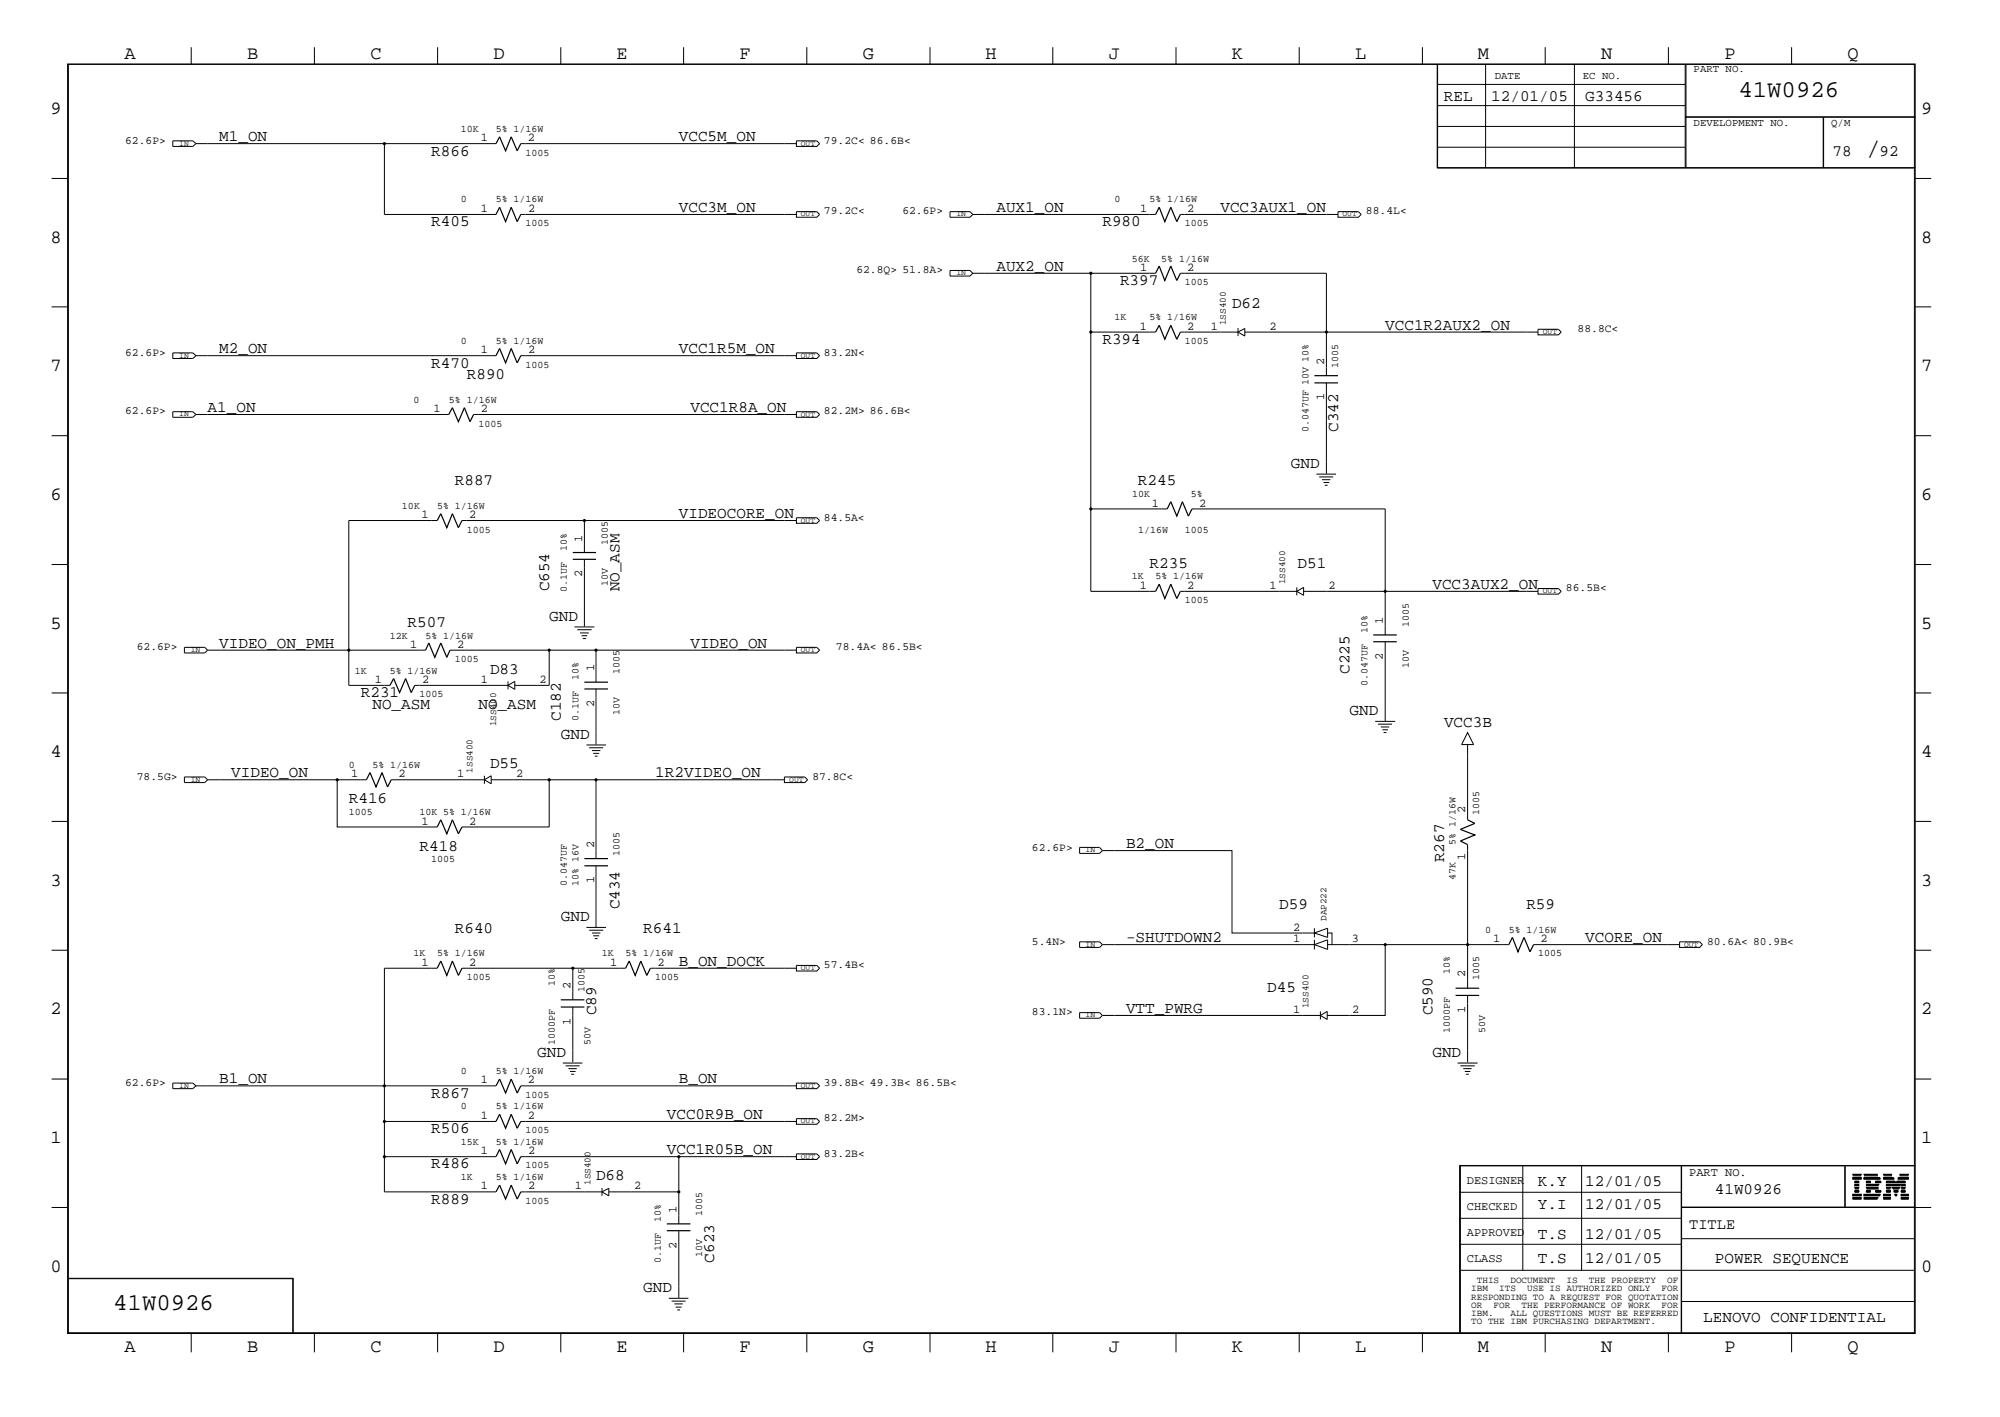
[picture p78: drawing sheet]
<svg xmlns="http://www.w3.org/2000/svg" width="423mm" height="300mm" viewBox="0 0 423 300" stroke-linecap="round" stroke-linejoin="round" font-family="sans-serif">
<defs><g id="words">
<text font-size="5.2" x="395" y="32.9">/</text>
<g font-size="5.1">
<text x="368" y="20.5">41W0926</text>
<text x="24" y="277.2">41W0926</text>
</g>
<g font-size="4">
<text x="26.3" y="12.5">A</text>
<text x="52.3" y="12.5">B</text>
<text x="78.4" y="12.5">C</text>
<text x="104.5" y="12.5">D</text>
<text x="130.5" y="12.5">E</text>
<text x="156.5" y="12.5">F</text>
<text x="182.6" y="12.5">G</text>
<text x="208.6" y="12.5">H</text>
<text x="234.7" y="12.5">J</text>
<text x="260.8" y="12.5">K</text>
<text x="286.9" y="12.5">L</text>
<text x="312.8" y="12.5">M</text>
<text x="338.9" y="12.5">N</text>
<text x="365" y="12.5">P</text>
<text x="391.1" y="12.5">Q</text>
<text x="10.7" y="24.1">9</text>
<text x="406.7" y="24.1">9</text>
<text x="10.7" y="51.4">8</text>
<text x="406.7" y="51.4">8</text>
<text x="10.7" y="78.6">7</text>
<text x="406.7" y="78.6">7</text>
<text x="10.7" y="105.8">6</text>
<text x="406.7" y="105.8">6</text>
<text x="10.7" y="133.1">5</text>
<text x="406.7" y="133.1">5</text>
<text x="10.7" y="160.2">4</text>
<text x="406.7" y="160.2">4</text>
<text x="10.7" y="187.5">3</text>
<text x="406.7" y="187.5">3</text>
<text x="10.7" y="214.6">2</text>
<text x="406.7" y="214.6">2</text>
<text x="10.7" y="241.9">1</text>
<text x="406.7" y="241.9">1</text>
<text x="10.7" y="269.2">0</text>
<text x="406.7" y="269.2">0</text>
<text x="26.3" y="286.2">A</text>
<text x="52.3" y="286.2">B</text>
<text x="78.4" y="286.2">C</text>
<text x="104.5" y="286.2">D</text>
<text x="130.5" y="286.2">E</text>
<text x="156.5" y="286.2">F</text>
<text x="182.6" y="286.2">G</text>
<text x="208.6" y="286.2">H</text>
<text x="234.7" y="286.2">J</text>
<text x="260.8" y="286.2">K</text>
<text x="286.9" y="286.2">L</text>
<text x="312.8" y="286.2">M</text>
<text x="338.9" y="286.2">N</text>
<text x="365" y="286.2">P</text>
<text x="391.1" y="286.2">Q</text>
</g>
<g font-size="3.4">
<text x="305.6" y="21.4">REL</text>
<text x="315.6" y="21.4">12/01/05</text>
<text x="335.5" y="21.4">G33456</text>
<text x="46.4" y="29.9">M1_ON</text>
<text x="143.7" y="29.9">VCC5M_ON</text>
<text x="91.3" y="32.9">R866</text>
<text x="387.9" y="32.9">78</text>
<text x="397.8" y="32.9">92</text>
<text x="91.3" y="47.8">R405</text>
<text x="143.7" y="44.9">VCC3M_ON</text>
<text x="210.9" y="44.9">AUX1_ON</text>
<text x="233.3" y="47.8">R980</text>
<text x="258.3" y="44.9">VCC3AUX1_ON</text>
<text x="210.9" y="57.3">AUX2_ON</text>
<text x="237.1" y="60.4">R397</text>
<text x="260.8" y="65.3">D62</text>
<text x="293.2" y="69.8">VCC1R2AUX2_ON</text>
<text x="46.4" y="74.8">M2_ON</text>
<text x="91.3" y="77.8">R470</text>
<text x="143.7" y="74.8">VCC1R5M_ON</text>
<text x="233.3" y="72.8">R394</text>
<text x="98.8" y="80.3">R890</text>
<text x="43.9" y="87.2">A1_ON</text>
<text x="146.1" y="87.2">VCC1R8A_ON</text>
<text x="283.2" y="91.4" transform="rotate(-90 283.2 91.4)">C342</text>
<text x="273.2" y="99">GND</text>
<text x="96.3" y="102.7">R887</text>
<text x="240.9" y="102.7">R245</text>
<text x="143.7" y="109.6">VIDEOCORE_ON</text>
<text x="116.2" y="125.1" transform="rotate(-90 116.2 125.1)">C654</text>
<text x="131.1" y="125.1" transform="rotate(-90 131.1 125.1)">NO_ASM</text>
<text x="243.3" y="120.1">R235</text>
<text x="274.7" y="120.1">D51</text>
<text x="303.2" y="124.6">VCC3AUX2_ON</text>
<text x="116.2" y="131.3">GND</text>
<text x="46.4" y="137.1">VIDEO_ON_PMH</text>
<text x="86.3" y="132.6">R507</text>
<text x="146.1" y="137.1">VIDEO_ON</text>
<text x="103.7" y="142.6">D83</text>
<text x="285.7" y="142.6" transform="rotate(-90 285.7 142.6)">C225</text>
<text x="76.4" y="147.6">R231</text>
<text x="78.8" y="150">NO_ASM</text>
<text x="101.3" y="150">NO_ASM</text>
<text x="118.7" y="152.6" transform="rotate(-90 118.7 152.6)">C182</text>
<text x="285.7" y="151.3">GND</text>
<text x="305.6" y="153.8">VCC3B</text>
<text x="118.7" y="156.3">GND</text>
<text x="48.9" y="164.5">VIDEO_ON</text>
<text x="103.7" y="162.5">D55</text>
<text x="138.7" y="164.5">1R2VIDEO_ON</text>
<text x="73.8" y="170">R416</text>
<text x="238.3" y="179.5">B2_ON</text>
<text x="88.8" y="180">R418</text>
<text x="305.6" y="182.5" transform="rotate(-90 305.6 182.5)">R267</text>
<text x="96.3" y="197.4">R640</text>
<text x="118.7" y="194.9">GND</text>
<text x="131.1" y="192.4" transform="rotate(-90 131.1 192.4)">C434</text>
<text x="136.1" y="197.4">R641</text>
<text x="270.8" y="192.4">D59</text>
<text x="323.1" y="192.4">R59</text>
<text x="238.3" y="199.4">-SHUTDOWN2</text>
<text x="335.5" y="199.4">VCORE_ON</text>
<text x="143.7" y="204.4">B_ON_DOCK</text>
<text x="268.2" y="209.9">D45</text>
<text x="126.2" y="214.9" transform="rotate(-90 126.2 214.9)">C89</text>
<text x="238.3" y="214.4">VTT_PWRG</text>
<text x="303.2" y="214.9" transform="rotate(-90 303.2 214.9)">C590</text>
<text x="113.7" y="223.6">GND</text>
<text x="303.2" y="223.6">GND</text>
<text x="46.4" y="229.3">B1_ON</text>
<text x="91.3" y="232.3">R867</text>
<text x="143.7" y="229.3">B_ON</text>
<text x="91.3" y="239.8">R506</text>
<text x="141.1" y="236.8">VCC0R9B_ON</text>
<text x="141.1" y="244.3">VCC1R05B_ON</text>
<text x="91.3" y="247.2">R486</text>
<text x="126.2" y="249.8">D68</text>
<text x="325.5" y="251">K.Y</text>
<text x="335.5" y="251">12/01/05</text>
<text x="91.3" y="254.8">R889</text>
<text x="325.5" y="255.9">Y.I</text>
<text x="335.5" y="255.9">12/01/05</text>
<text x="363" y="252.7">41W0926</text>
<text x="325.5" y="262.2">T.S</text>
<text x="335.5" y="262.2">12/01/05</text>
<text x="151.1" y="267.2" transform="rotate(-90 151.1 267.2)">C623</text>
<text x="325.5" y="267.2">T.S</text>
<text x="335.5" y="267.2">12/01/05</text>
<text x="363" y="267.2">POWER SEQUENCE</text>
<text x="136.1" y="273.4">GND</text>
<text x="360.5" y="279.7">LENOVO CONFIDENTIAL</text>
</g>
<text font-size="3.2" x="357.5" y="260">TITLE</text>
<g font-size="2.5">
<text x="101.8" y="29.9">1</text>
<text x="111.8" y="29.9">2</text>
<text x="101.8" y="44.9">1</text>
<text x="111.8" y="44.9">2</text>
<text x="241.3" y="44.9">1</text>
<text x="251.3" y="44.9">2</text>
<text x="241.3" y="57.3">1</text>
<text x="251.3" y="57.3">2</text>
<text x="241.3" y="69.8">1</text>
<text x="251.3" y="69.8">2</text>
<text x="256.3" y="69.8">1</text>
<text x="268.7" y="69.8">2</text>
<text x="101.8" y="74.8">1</text>
<text x="111.8" y="74.8">2</text>
<text x="280.2" y="77.3" transform="rotate(-90 280.2 77.3)">2</text>
<text x="91.8" y="87.2">1</text>
<text x="101.8" y="87.2">2</text>
<text x="280.2" y="84.8" transform="rotate(-90 280.2 84.8)">1</text>
<text x="243.8" y="107.2">1</text>
<text x="253.8" y="107.2">2</text>
<text x="89.2" y="109.6">1</text>
<text x="99.3" y="109.6">2</text>
<text x="123.2" y="114.6" transform="rotate(-90 123.2 114.6)">1</text>
<text x="123.2" y="122.2" transform="rotate(-90 123.2 122.2)">2</text>
<text x="241.3" y="124.6">1</text>
<text x="251.3" y="124.6">2</text>
<text x="268.7" y="124.6">1</text>
<text x="281.2" y="124.6">2</text>
<text x="86.8" y="137.1">1</text>
<text x="96.8" y="137.1">2</text>
<text x="292.7" y="132.1" transform="rotate(-90 292.7 132.1)">1</text>
<text x="125.7" y="142.1" transform="rotate(-90 125.7 142.1)">1</text>
<text x="292.7" y="139.6" transform="rotate(-90 292.7 139.6)">2</text>
<text x="79.3" y="144.6">1</text>
<text x="89.3" y="144.6">2</text>
<text x="101.8" y="144.6">1</text>
<text x="114.2" y="144.6">2</text>
<text x="125.7" y="149.6" transform="rotate(-90 125.7 149.6)">2</text>
<text x="74.3" y="164.5">1</text>
<text x="84.3" y="164.5">2</text>
<text x="96.8" y="164.5">1</text>
<text x="109.2" y="164.5">2</text>
<text x="310.1" y="172" transform="rotate(-90 310.1 172)">2</text>
<text x="89.2" y="174.5">1</text>
<text x="99.3" y="174.5">2</text>
<text x="125.7" y="179.5" transform="rotate(-90 125.7 179.5)">2</text>
<text x="310.1" y="181.9" transform="rotate(-90 310.1 181.9)">1</text>
<text x="125.7" y="186.9" transform="rotate(-90 125.7 186.9)">1</text>
<text x="273.7" y="196.9">2</text>
<text x="273.7" y="199.4">1</text>
<text x="286.2" y="199.4">3</text>
<text x="316.1" y="199.4">1</text>
<text x="326.1" y="199.4">2</text>
<text x="89.2" y="204.4">1</text>
<text x="99.3" y="204.4">2</text>
<text x="120.7" y="209.4" transform="rotate(-90 120.7 209.4)">2</text>
<text x="129.1" y="204.4">1</text>
<text x="139.2" y="204.4">2</text>
<text x="310.1" y="206.8" transform="rotate(-90 310.1 206.8)">2</text>
<text x="273.7" y="214.4">1</text>
<text x="286.2" y="214.4">2</text>
<text x="310.1" y="214.4" transform="rotate(-90 310.1 214.4)">1</text>
<text x="120.7" y="216.9" transform="rotate(-90 120.7 216.9)">1</text>
<text x="101.8" y="229.3">1</text>
<text x="111.8" y="229.3">2</text>
<text x="101.8" y="236.8">1</text>
<text x="111.8" y="236.8">2</text>
<text x="101.8" y="244.3">1</text>
<text x="111.8" y="244.3">2</text>
<text x="101.8" y="251.7">1</text>
<text x="111.8" y="251.7">2</text>
<text x="121.7" y="251.7">1</text>
<text x="134.2" y="251.7">2</text>
<text x="310.5" y="250.6">DESIGNER</text>
<text x="357.5" y="248.8">PART NO.</text>
<text x="143.2" y="256.7" transform="rotate(-90 143.2 256.7)">1</text>
<text x="310.5" y="256.1">CHECKED</text>
<text x="310.5" y="261.5">APPROVED</text>
<text x="143.2" y="264.2" transform="rotate(-90 143.2 264.2)">2</text>
<text x="310.5" y="267">CLASS</text>
</g>
<g font-size="2.4">
<text x="26.5" y="30.4">62.6P&gt;</text>
<text x="174.4" y="30.4">79.2C&lt; 86.6B&lt;</text>
<text x="174.4" y="45.4">79.2C&lt;</text>
<text x="191" y="45.4">62.6P&gt;</text>
<text x="289.1" y="45.4">88.4L&lt;</text>
<text x="181.3" y="57.8">62.8Q&gt; 51.8A&gt;</text>
<text x="333.9" y="70.3">88.8C&lt;</text>
<text x="26.5" y="75.3">62.6P&gt;</text>
<text x="174.4" y="75.3">83.2N&lt;</text>
<text x="26.5" y="87.7">62.6P&gt;</text>
<text x="174.4" y="87.7">82.2M&gt; 86.6B&lt;</text>
<text x="174.4" y="110.2">84.5A&lt;</text>
<text x="331.5" y="125.1">86.5B&lt;</text>
<text x="29" y="137.6">62.6P&gt;</text>
<text x="177" y="137.6">78.4A&lt; 86.5B&lt;</text>
<text x="29" y="165">78.5G&gt;</text>
<text x="172" y="165">87.8C&lt;</text>
<text x="218.4" y="180">62.6P&gt;</text>
<text x="218.4" y="199.9">5.4N&gt;</text>
<text x="361.4" y="199.9">80.6A&lt; 80.9B&lt;</text>
<text x="174.4" y="204.9">57.4B&lt;</text>
<text x="218.4" y="214.9">83.1N&gt;</text>
<text x="26.5" y="229.8">62.6P&gt;</text>
<text x="174.4" y="229.8">39.8B&lt; 49.3B&lt; 86.5B&lt;</text>
<text x="174.4" y="237.3">82.2M&gt;</text>
<text x="174.4" y="244.8">83.2B&lt;</text>
</g>
<g font-size="2.3">
<text x="316.4" y="16.7">DATE</text>
<text x="335" y="16.7">EC NO.</text>
<text x="358.5" y="15.2">PART NO.</text>
<text x="358.5" y="26.6">DEVELOPMENT NO.</text>
<text x="387.6" y="26.6">Q/M</text>
</g>
<g font-size="2.1">
<text x="97.5" y="27.9">10K</text>
<text x="105" y="27.9">5% 1/16W</text>
<text x="111.3" y="32.9">1005</text>
<text x="97.5" y="42.8">0</text>
<text x="105" y="42.8">5% 1/16W</text>
<text x="111.3" y="47.8">1005</text>
<text x="235.9" y="42.8">0</text>
<text x="243.3" y="42.8">5% 1/16W</text>
<text x="250.8" y="47.8">1005</text>
<text x="239.6" y="55.4">56K</text>
<text x="245.8" y="55.4">5% 1/16W</text>
<text x="250.8" y="60.4">1005</text>
<text x="235.9" y="67.8">1K</text>
<text x="243.3" y="67.8">5% 1/16W</text>
<text x="97.5" y="72.8">0</text>
<text x="105" y="72.8">5% 1/16W</text>
<text x="111.3" y="77.8">1005</text>
<text x="250.8" y="72.8">1005</text>
<text x="283.2" y="77.8" transform="rotate(-90 283.2 77.8)">1005</text>
<text x="87.5" y="85.3">0</text>
<text x="95" y="85.3">5% 1/16W</text>
<text x="101.3" y="90.3">1005</text>
<text x="276.9" y="91.4" transform="rotate(-90 276.9 91.4)">0.047UF 10V 10%</text>
<text x="85.1" y="107.7">10K</text>
<text x="92.5" y="107.7">5% 1/16W</text>
<text x="239.6" y="105.2">10K</text>
<text x="252.1" y="105.2">5%</text>
<text x="98.8" y="112.7">1005</text>
<text x="240.9" y="112.7">1/16W</text>
<text x="250.8" y="112.7">1005</text>
<text x="120" y="116.5" transform="rotate(-90 120 116.5)">10%</text>
<text x="128.7" y="115.2" transform="rotate(-90 128.7 115.2)">1005</text>
<text x="120" y="125.2" transform="rotate(-90 120 125.2)">0.1UF</text>
<text x="128.7" y="124" transform="rotate(-90 128.7 124)">10V</text>
<text x="239.6" y="122.6">1K</text>
<text x="244.6" y="122.6">5% 1/16W</text>
<text x="250.8" y="127.6">1005</text>
<text x="82.5" y="135.1">12K</text>
<text x="90.1" y="135.1">5% 1/16W</text>
<text x="289.5" y="133.9" transform="rotate(-90 289.5 133.9)">10%</text>
<text x="298.2" y="132.7" transform="rotate(-90 298.2 132.7)">1005</text>
<text x="75.1" y="142.6">1K</text>
<text x="82.5" y="142.6">5% 1/16W</text>
<text x="96.3" y="140.1">1005</text>
<text x="122.4" y="143.9" transform="rotate(-90 122.4 143.9)">10%</text>
<text x="131.1" y="142.7" transform="rotate(-90 131.1 142.7)">1005</text>
<text x="298.2" y="141.4" transform="rotate(-90 298.2 141.4)">10V</text>
<text x="88.8" y="147.6">1005</text>
<text x="289.5" y="145.2" transform="rotate(-90 289.5 145.2)">0.047UF</text>
<text x="122.4" y="152.7" transform="rotate(-90 122.4 152.7)">0.1UF</text>
<text x="131.1" y="151.4" transform="rotate(-90 131.1 151.4)">10V</text>
<text x="73.8" y="162.5">0</text>
<text x="78.8" y="162.5">5% 1/16W</text>
<text x="73.8" y="172.5">1005</text>
<text x="88.8" y="172.5">10K 5% 1/16W</text>
<text x="313.1" y="172.5" transform="rotate(-90 313.1 172.5)">1005</text>
<text x="308.1" y="178.7" transform="rotate(-90 308.1 178.7)">5% 1/16W</text>
<text x="91.3" y="182.5">1005</text>
<text x="131.1" y="181.2" transform="rotate(-90 131.1 181.2)">1005</text>
<text x="120" y="187.5" transform="rotate(-90 120 187.5)">0.047UF</text>
<text x="122.4" y="187.5" transform="rotate(-90 122.4 187.5)">10% 16V</text>
<text x="308.1" y="186.2" transform="rotate(-90 308.1 186.2)">47K</text>
<text x="314.4" y="197.4">0</text>
<text x="319.4" y="197.4">5% 1/16W</text>
<text x="87.5" y="202.4">1K</text>
<text x="92.5" y="202.4">5% 1/16W</text>
<text x="127.4" y="202.4">1K</text>
<text x="132.4" y="202.4">5% 1/16W</text>
<text x="325.5" y="202.4">1005</text>
<text x="98.8" y="207.3">1005</text>
<text x="117.4" y="208.6" transform="rotate(-90 117.4 208.6)">10%</text>
<text x="123.7" y="209.9" transform="rotate(-90 123.7 209.9)">1005</text>
<text x="138.7" y="207.3">1005</text>
<text x="306.9" y="206.2" transform="rotate(-90 306.9 206.2)">10%</text>
<text x="313.1" y="207.3" transform="rotate(-90 313.1 207.3)">1005</text>
<text x="117.4" y="221.1" transform="rotate(-90 117.4 221.1)">1000PF</text>
<text x="125" y="221.1" transform="rotate(-90 125 221.1)">50V</text>
<text x="306.9" y="218.6" transform="rotate(-90 306.9 218.6)">1000PF</text>
<text x="314.4" y="218.6" transform="rotate(-90 314.4 218.6)">50V</text>
<text x="97.5" y="227.3">0</text>
<text x="105" y="227.3">5% 1/16W</text>
<text x="111.3" y="232.3">1005</text>
<text x="97.5" y="234.8">0</text>
<text x="105" y="234.8">5% 1/16W</text>
<text x="111.3" y="239.8">1005</text>
<text x="97.5" y="242.2">15K</text>
<text x="105" y="242.2">5% 1/16W</text>
<text x="97.5" y="249.8">1K</text>
<text x="105" y="249.8">5% 1/16W</text>
<text x="111.3" y="247.2">1005</text>
<text x="111.3" y="254.8">1005</text>
<text x="148.6" y="257.3" transform="rotate(-90 148.6 257.3)">1005</text>
<text x="139.9" y="258.6" transform="rotate(-90 139.9 258.6)">10%</text>
<text x="139.9" y="267.3" transform="rotate(-90 139.9 267.3)">0.1UF</text>
<text x="148.6" y="266" transform="rotate(-90 148.6 266)">10V</text>
</g>
<g font-size="2">
<text x="259.5" y="68.8" transform="rotate(-90 259.5 68.8)">1SS400</text>
<text x="272" y="123.6" transform="rotate(-90 272 123.6)">1SS400</text>
<text x="105" y="153.7" transform="rotate(-90 105 153.7)">1SS400</text>
<text x="100" y="163.5" transform="rotate(-90 100 163.5)">1SS400</text>
<text x="280.8" y="194.9" transform="rotate(-90 280.8 194.9)">DAP222</text>
<text x="276.9" y="213.4" transform="rotate(-90 276.9 213.4)">1SS400</text>
<text x="125" y="250.8" transform="rotate(-90 125 250.8)">1SS400</text>
<text x="311.4" y="273.2">IBM</text>
<text x="311.4" y="275">RESPONDING TO A REQUEST FOR QUOTATION</text>
<text x="312.6" y="271.4">THIS</text>
<text x="317.3" y="273.2">ITS</text>
<text x="319.7" y="271.4">DOCUMENT</text>
<text x="323.3" y="273.2">USE IS AUTHORIZED ONLY</text>
<text x="331.6" y="271.4">IS</text>
<text x="336.3" y="271.4">THE PROPERTY</text>
<text x="351.7" y="273.2">FOR</text>
<text x="352.9" y="271.4">OF</text>
<text x="311.4" y="276.7">OR</text>
<text x="311.4" y="278.6">IBM.</text>
<text x="311.4" y="280.2">TO THE IBM PURCHASING DEPARTMENT.</text>
<text x="316.1" y="276.7">FOR</text>
<text x="319.7" y="278.6">ALL QUESTIONS MUST BE REFERRED</text>
<text x="322.1" y="276.7">THE PERFORMANCE OF WORK</text>
<text x="351.7" y="276.7">FOR</text>
</g>
<g font-size="1.7">
<text x="37.9" y="30.8">IN</text>
<text x="169.5" y="30.9">OUT</text>
<text x="169.5" y="45.8">OUT</text>
<text x="202.4" y="45.8">IN</text>
<text x="284.1" y="45.8">OUT</text>
<text x="202.4" y="58.3">IN</text>
<text x="326.6" y="70.8">OUT</text>
<text x="37.9" y="75.7">IN</text>
<text x="169.5" y="75.7">OUT</text>
<text x="37.9" y="88.1">IN</text>
<text x="169.5" y="88.2">OUT</text>
<text x="169.5" y="110.7">OUT</text>
<text x="326.6" y="125.6">OUT</text>
<text x="40.4" y="138">IN</text>
<text x="169.5" y="138">OUT</text>
<text x="40.4" y="165.4">IN</text>
<text x="167" y="165.4">OUT</text>
<text x="229.8" y="180.3">IN</text>
<text x="229.8" y="200.3">IN</text>
<text x="356.4" y="200.3">OUT</text>
<text x="169.5" y="205.3">OUT</text>
<text x="229.8" y="215.2">IN</text>
<text x="37.9" y="230.2">IN</text>
<text x="169.5" y="230.3">OUT</text>
<text x="169.5" y="237.7">OUT</text>
<text x="169.5" y="245.2">OUT</text>
</g>
</g></defs>
<g fill="none" stroke="#000" stroke-width=".25">
<path d="M105 30.4l.7-1.4 1.3 2.9 1.2-2.9 1.3 2.9 .7-1.5M105 45.4l.7-1.5 1.3 3 1.2-3 1.3 3 .7-1.5M244.6 57.8l.8-1.5 1.1 3.1 1.3-3.1 1.3 3.1 .8-1.6M244.6 45.4l.8-1.5 1.1 3 1.3-3 1.3 3 .8-1.5M105 75.3l.7-1.6 1.3 3.1 1.2-3.1 1.3 3.1 .7-1.5M244.6 70.3l.8-1.5 1.1 3 1.3-3 1.3 3 .8-1.5M278.2 79.5h5M95 87.7l.8-1.4 1.2 2.9 1.3-2.9 1.2 2.9 .7-1.5M278.2 81h5M92.5 110.2l.8-1.5 1.3 3 1.2-3 1.2 3 .8-1.5M121.2 116.9h5M121.2 118.4h5"/>
<path d="M247.1 107.7l.7-1.5 1.3 3 1.2-3 1.2 3 .8-1.5M90.1 137.6l.7-1.5 1.2 3 1.3-3 1.3 3 .7-1.5M244.6 125.1l.8-1.5 1.1 3.1 1.3-3.1 1.3 3.1 .8-1.6M290.7 134.4h5M290.7 135.8h5M82.6 145l.7-1.4 1.3 3 1.3-3 1.1 3 .8-1.6M123.7 144.4h5M123.7 145.8h5M77.6 165l.7-1.5 1.3 3 1.3-3 1.1 3 .8-1.5M92.5 175l.8-1.5 1.3 2.9 1.2-2.9 1.2 2.9 .8-1.4M310.6 173.5l1.6 .7-3.1 1.3 3.1 1.2-3.1 1.3 1.5 .7M123.7 183.2h5"/>
<path d="M123.7 181.7h5M319.4 199.9l.7-1.5 1.2 3 1.3-3 1.3 3 .7-1.5M92.5 204.9l.8-1.5 1.3 3 1.2-3 1.2 3 .8-1.5M118.7 213.1h5M118.7 211.6h5M132.4 204.9l.8-1.5 1.3 3 1.1-3 1.3 3 .8-1.5M308.1 210.7h5M308.1 209.1h5M105 229.8l.7-1.5 1.3 3 1.2-3 1.3 3 .7-1.5M105 237.3l.7-1.5 1.3 3 1.2-3 1.3 3 .7-1.5M105 252.2l.7-1.4 1.3 2.9 1.2-2.9 1.3 2.9 .7-1.5M105 244.8l.7-1.6 1.3 3.1 1.2-3.1 1.3 3.1 .7-1.5"/>
<path d="M141.1 259h5M141.1 260.4h5"/>
</g>
<g fill="none" stroke="#000" stroke-width=".21">
<path d="M14.3 13.5h391.1v268.7h-391.1zM14.5 13.6h390.7v268.4h-390.7zM40.5 10v3.5M66.5 10v3.5M92.6 10v3.5M118.7 10v3.5M144.7 10v3.5M170.8 10v3.5M196.9 10v3.5M222.8 10v3.5M248.9 10v3.5M275 10v3.5"/>
<path d="M301.1 10v3.5M304.2 13.5v22.1h101.2M304.2 17.9h52.5M304.3 13.5v22.1M314.5 13.5v22.1M327.1 10v3.5M333.2 13.5v22.1M353.1 10v3.5M356.7 13.5v22.1M356.9 13.5v22.1M379.2 10v3.5M10.9 37.8h3.4"/>
<path d="M36.6 29.8h4.2l.7 .6-.7 .6h-4.2zM41.5 30.4h63.5M81.4 30.4v15h23.6M110.2 30.4h58.4M168.6 29.8h4.3l.6 .6-.6 .6h-4.3zM304.2 35.5h101.2M304.2 26.8h52.5M304.2 22.4h52.5M304.3 31.2h52.4M356.7 24.8h48.7M356.7 24.7h48.7M385.9 24.8v10.8"/>
<path d="M386 24.8v10.8M405.4 37.8h3.4M110.2 45.4h58.4M168.6 44.8h4.3l.6 .6-.6 .6h-4.3zM201.1 44.8h4.2l.6 .6-.6 .6h-4.2zM201.1 57.2h4.2l.6 .6-.6 .6h-4.2zM205.9 45.4h38.7M205.9 57.8h38.7M230.9 57.8v12.5h13.7M249.9 45.4h33.3M249.9 57.8h30.9v21.7M283.2 44.8h4.3l.6 .6-.6 .6h-4.3z"/>
<path d="M10.9 64.9h3.4M36.6 74.7h4.2l.7 .6-.7 .6h-4.2zM41.5 75.3h63.5M110.2 75.3h58.4M168.6 74.7h4.3l.6 .6-.6 .6h-4.3zM230.9 70.3v54.8h13.7M249.9 70.3h12.1l1.5 .8v-1.6l-1.5 .8M262 69.4v1.7M263.5 70.3h62M325.5 69.7h4.4l.6 .6-.6 .6h-4.4zM405.4 64.9h3.4M10.9 92.2h3.4"/>
<path d="M36.6 87.1h4.2l.7 .6-.7 .6h-4.2zM41.5 87.7h53.5M100.2 87.7h68.4M168.6 87.1h4.3l.6 .6-.6 .6h-4.3zM280.8 81v19.2M405.4 92.2h3.4M10.9 119.5h3.4M92.5 110.2h-18.7v34.8h8.8M97.8 110.2h70.8M123.7 110.2v6.7M123.7 118.4v14.2M168.6 109.6h4.3l.6 .6-.6 .5h-4.3z"/>
<path d="M230.9 107.7h16.2M252.3 107.7h40.9v26.7M278.6 100.3h4.2M279.2 100.9h3M279.8 101.5h1.8M280.2 102.1h1.1M280.4 102.7h.6M405.4 119.5h3.4M39 137h4.3l.6 .6-.6 .6h-4.3zM43.9 137.6h46.2M95.3 137.6h73.3M116.2 137.6v7.4h-7.2"/>
<path d="M121.6 132.7h4.2M122.2 133.3h3M122.8 133.9h1.8M123.1 134.5h1.2M123.4 135.1h.6M126.2 137.6v6.8M168.6 137h4.3l.6 .6-.6 .6h-4.3zM249.9 125.1h24.6l1.4 .9v-1.7l-1.4 .8M274.5 124.3v1.7M275.9 125.1h49.6M293.2 135.8v16.8M325.5 124.5h4.4l.6 .6-.6 .6h-4.4z"/>
<path d="M10.9 146.6h3.4M87.8 145h19.7l1.5-.8v1.7l-1.5-.9M107.5 144.2v1.7M124.1 157.6h4.2M124.7 158.2h3M125.3 158.8h1.8M125.6 159.4h1.2M126.2 145.8v11.8M291.1 152.7h4.2M291.7 153.2h2.9M292.3 153.8h1.7M292.6 154.4h1.2"/>
<path d="M292.9 155h.6M310.6 155l1.3 2.6h-2.5zM310.6 157.6v15.9M405.4 146.6h3.4M10.9 173.8h3.4M39 164.4h4.3l.6 .6-.6 .6h-4.3zM43.9 165h33.7M71.4 165v10h21.1M82.8 165h19.7l1.5 .9v-1.7l-1.5 .8M102.5 164.2v1.7M104 165h22.2M116.2 165v10h-18.4"/>
<path d="M125.9 160h.6M166 164.4h4.3l.6 .6-.6 .6h-4.3zM166 165h-39.8v16.7M228.5 179.3h4.2l.6 .7-.6 .6h-4.2zM310.6 178.7v21.2h8.8M405.4 173.8h3.4M124.1 196.3h4.2M124.7 196.9h3M125.3 197.4h1.8M125.6 198h1.2M125.9 198.6h.6M126.2 183.2v13"/>
<path d="M228.5 199.3h4.2l.6 .6-.6 .6h-4.2zM233.3 180h27.5v17.4h17.4M233.3 199.9h44.9M278.2 196.4v2M278.2 198.9v2M278.2 197.4l2.8-1v2zM278.2 199.9l2.8-1v2zM281 197.4h.9v2.5M281 199.9h12.2M324.6 199.9h30.9M355.5 199.3h4.2l.6 .6-.6 .6h-4.2zM10.9 201.1h3.4"/>
<path d="M92.5 204.9h-11.1v47.3h23.6M97.8 204.9h34.6M121.2 204.9v6.7M121.2 213.1v11.7M137.7 204.9h30.9M168.6 204.3h4.3l.6 .6-.6 .6h-4.3zM228.5 214.3h4.2l.6 .6-.6 .6h-4.2zM233.3 214.9h46.2l1.4 .8v-1.7l-1.4 .9M279.5 214v1.7M310.6 209.1v-9.2h-17.4v15h-12.3M310.6 210.7v14.1M405.4 201.1h3.4"/>
<path d="M10.9 228.3h3.4M36.6 229.2h4.2l.7 .6-.7 .6h-4.2zM41.5 229.8h63.5M81.4 237.3h23.6M110.2 229.8h58.4M110.2 237.3h58.4M119.1 225h4.2M119.7 225.6h3M120.3 226.1h1.8M120.7 226.7h1.1M120.9 227.3h.6M168.6 229.2h4.3l.6 .6-.6 .6h-4.3z"/>
<path d="M168.6 236.7h4.3l.6 .6-.6 .6h-4.3zM308.5 225h4.3M309.1 225.6h3.1M309.7 226.1h1.8M310 226.7h1.2M310.3 227.3h.6M405.4 228.3h3.4M10.9 255.5h3.4M81.4 244.8h23.6M110.2 252.2h17.2l1.5 .9v-1.6l-1.5 .7M110.2 244.8h58.4M127.4 251.4v1.7"/>
<path d="M128.9 252.2h14.8M143.7 244.8v14.2M168.6 244.2h4.3l.6 .6-.6 .6h-4.3zM308.9 246.7h96.5M308.9 257.8h47M308.9 252.3h47M309.1 246.6v35.4M322.3 246.6v22.2M334.8 246.6v22.2M355.9 246.6v35.4M355.9 255.4h49.5M355.9 255.5h52.9"/>
<path d="M390.5 246.6v8.9M390.6 246.6v8.9M392.2 253.7h1.8zM392.2 253.6h1.8zM392.2 253.4l1.8 .1zM392.2 253l1.8 .1zM392.2 252.8l1.8 .1zM392.2 252.7l1.8 .1zM392.2 249.4l1.8 .1zM392.2 249.3l1.8 .1zM392.2 249.2l1.8 .1zM392.2 248.8h1.8z"/>
<path d="M392.2 248.7h1.8zM392.2 248.5l1.8 .1zM392.6 252.3h.8zM392.6 252.1l.8 .1zM392.6 252l.8 .1zM392.6 251.6h.8zM392.6 251.5h.8zM392.6 251.3l.8 .1zM392.6 250.9l.8 .1zM392.6 250.8h.8zM392.6 250.6l.8 .1zM392.6 250.2l.8 .1z"/>
<path d="M392.6 250l.8 .1zM392.6 249.9h.8zM394.5 253.7h2.8zM394.5 253.6h2.9zM394.5 253.4l3 .1zM394.5 248.8h3zM394.5 248.7h2.9zM394.5 248.5l2.8 .1zM394.5 253l3.3 .1zM394.5 252.8l3.4 .1zM394.5 252.7l3.4 .1zM394.5 249.4l3.4 .1z"/>
<path d="M394.5 249.3l3.4 .1zM394.5 249.2l3.3 .1zM395.1 251.6h2.6zM395.1 251.5h2.5zM395.1 251.3l2.4 .1zM395.1 250.9l2.4 .1zM395.1 250.8h2.5zM395.1 250.6l2.6 .1zM395.1 252.3h.8zM395.1 252.1l.8 .1zM395.1 252l.8 .1zM395.1 250.2l.8 .1z"/>
<path d="M395.1 250l.8 .1zM395.1 249.9h.8zM397 252.3h1.1zM397 252.1l1.1 .1zM397 252l1.1 .1zM397 250.2l1.1 .1zM397 250l1.1 .1zM397 249.9h1.1zM398.7 253.7h1.4zM398.7 253.6h1.4zM398.7 253.4l1.4 .1zM398.7 253l1.4 .1z"/>
<path d="M398.7 252.8l1.4 .1zM398.7 252.7l1.4 .1zM398.7 249.4l2.2 .1zM398.7 249.3l2.1 .1zM398.7 249.2l2 .1zM398.7 248.8h1.8zM398.7 248.7h1.8zM398.7 248.5l1.7 .1zM399.3 252.3h.8zM399.3 252.1l.8 .1zM399.3 252l.8 .1zM399.3 251.6h.8z"/>
<path d="M399.3 251.5h.8zM399.3 251.3l.8 .1zM399.3 250.9l.8 .1zM399.3 250.8h.8zM399.3 250.6l.8 .1zM399.3 250.2l1.9 .1zM399.3 250l1.9 .1zM399.3 249.9h1.8zM400.3 250.6l2 .1zM400.4 250.9l1.8 .1zM400.4 250.8h1.8zM400.5 251.3l1.6 .1z"/>
<path d="M400.6 251.5h1.5zM400.6 251.6h1.4zM400.9 252.1l.8 .1zM400.9 252l.8 .1zM401 252.3h.7zM401.1 252.7l.4 .1zM401.2 252.8l.3 .1zM401.2 253l.2 .1zM401.4 250.2l1.9 .1zM401.5 250l1.8 .1zM401.5 249.9h1.8zM401.7 249.4l2.2 .1z"/>
<path d="M401.8 249.3l2.1 .1zM401.8 249.2l2.1 .1zM402.1 248.8h1.8zM402.1 248.7h1.8zM402.2 248.5l1.7 .1zM402.4 253.7h1.5zM402.4 253.6h1.5zM402.4 253.4l1.5 .1zM402.4 253l1.5 .1zM402.4 252.8l1.5 .1zM402.4 252.7l1.5 .1zM402.4 252.3h.9z"/>
<path d="M402.4 252.1l.9 .1zM402.4 252l.9 .1zM402.4 251.6h.9zM402.4 251.5h.9zM402.4 251.3l.9 .1zM402.4 250.9l.9 .1zM402.4 250.8h.9zM402.4 250.6l.9 .1zM405.4 246.6h-96.5v35.4M14.3 270.5h47.8v11.5M14.3 270.6h47.8M62 270.5v11.5"/>
<path d="M141.6 274.7h4.1M142.2 275.3h2.9M142.7 275.9h1.8M143 276.6h1.3M143.3 277.2h.6M143.7 260.4v14.3M308.9 268.8h96.5M308.9 263.3h47M355.9 275.4h49.5M355.9 262.1h49.5M40.5 282v4.2M66.5 282v4.2"/>
<path d="M92.6 282v4.2M118.7 282v4.2M144.7 282v4.2M170.8 282v4.2M196.9 282v4.2M222.8 282v4.2M248.9 282v4.2M275 282v4.2M301.1 282v4.2M327.1 282v4.2M353.1 282v4.2M379.2 282v4.2"/>
</g>
<g fill="#000">
<circle cx="81.4" cy="30.4" r=".34"/>
<circle cx="230.9" cy="57.8" r=".34"/>
<circle cx="230.9" cy="70.3" r=".34"/>
<circle cx="280.8" cy="70.3" r=".34"/>
<circle cx="123.7" cy="110.2" r=".34"/>
<circle cx="230.9" cy="107.7" r=".34"/>
<circle cx="73.8" cy="137.6" r=".34"/>
<circle cx="116.2" cy="137.6" r=".34"/>
<circle cx="126.2" cy="137.6" r=".34"/>
<circle cx="293.2" cy="125.1" r=".34"/>
<circle cx="71.4" cy="165" r=".34"/>
<circle cx="116.2" cy="165" r=".34"/>
<circle cx="126.2" cy="165" r=".34"/>
<circle cx="293.2" cy="199.9" r=".34"/>
<circle cx="310.6" cy="199.9" r=".34"/>
<circle cx="121.2" cy="204.9" r=".34"/>
<circle cx="81.4" cy="229.8" r=".34"/>
<circle cx="81.4" cy="237.3" r=".34"/>
<circle cx="81.4" cy="244.8" r=".34"/>
<circle cx="143.7" cy="252.2" r=".34"/>
<circle cx="143.7" cy="244.8" r=".34"/>
</g>
<use href="#words"/>
</svg>
